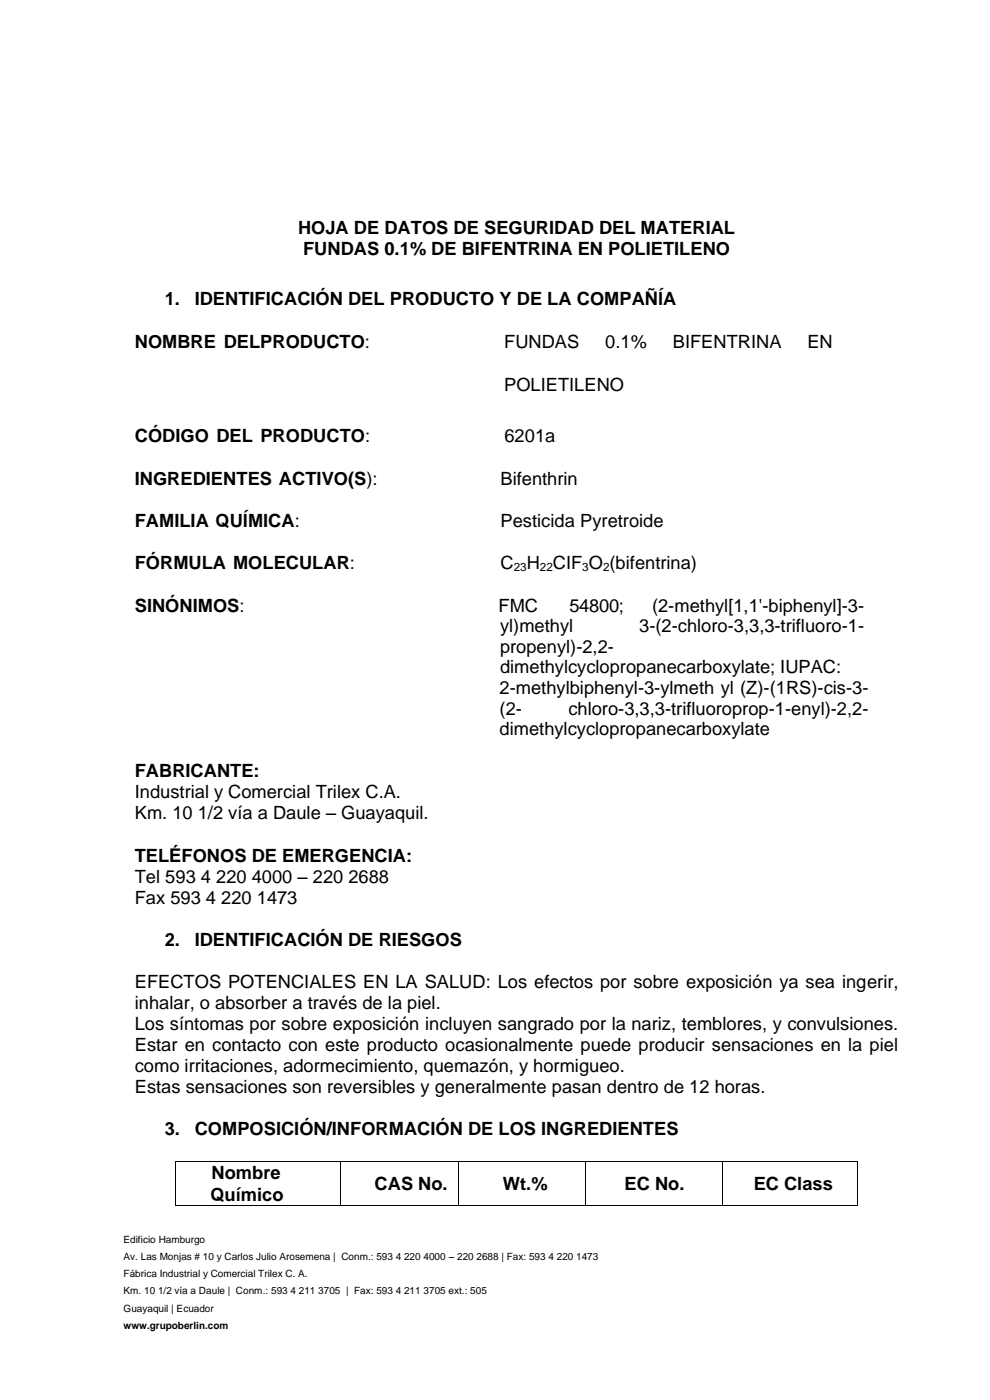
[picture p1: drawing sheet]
<svg xmlns="http://www.w3.org/2000/svg" width="210mm" height="297mm" viewBox="0 0 210 297" stroke-linecap="round" stroke-linejoin="round" font-family="sans-serif">
<defs><g id="words">
<g font-size="3.9">
<text x="63.2" y="49.7">HOJA DE DATOS DE SEGURIDAD DEL MATERIAL</text>
<text x="64.3" y="54.1">FUNDAS 0.1% DE BIFENTRINA EN POLIETILENO</text>
<text x="34.9" y="64.7">1.</text>
<text x="41.3" y="64.7">IDENTIFICACIÓN DEL PRODUCTO Y DE LA COMPAÑÍA</text>
<text x="28.6" y="73.8">NOMBRE DELPRODUCTO:</text>
<text x="106.9" y="73.8">FUNDAS</text>
<text x="128.3" y="73.8">0.1%</text>
<text x="142.7" y="73.8">BIFENTRINA</text>
<text x="171.2" y="73.8">EN</text>
<text x="106.9" y="82.9">POLIETILENO</text>
<text x="28.6" y="93.7">CÓDIGO DEL PRODUCTO:</text>
<text x="106.9" y="93.7">6201a</text>
<text x="28.6" y="102.8">INGREDIENTES ACTIVO(S):</text>
<text x="106.1" y="102.8">Bifenthrin</text>
<text x="28.6" y="111.8">FAMILIA QUÍMICA:</text>
<text x="106.1" y="111.8">Pesticida Pyretroide</text>
<text x="28.6" y="120.7">FÓRMULA MOLECULAR:</text>
<text x="106.1" y="120.7">C</text>
<text x="111.7" y="120.7">H</text>
<text x="117.2" y="120.7">CIF O (bifentrina)</text>
<text x="28.6" y="129.7">SINÓNIMOS:</text>
<text x="105.7" y="129.7">FMC</text>
<text x="120.7" y="129.7">54800;</text>
<text x="138.2" y="129.7">(2-methyl[1,1'-biphenyl]-3-</text>
<text x="106" y="134.1">yl)methyl</text>
<text x="135.5" y="134.1">3-(2-chloro-3,3,3-trifluoro-1-</text>
<text x="106" y="138.5">propenyl)-2,2-</text>
<text x="106" y="142.8">dimethylcyclopropanecarboxylate; IUPAC:</text>
<text x="105.9" y="147.3">2-methylbiphenyl-3-ylmeth yl (Z)-(1RS)-cis-3-</text>
<text x="105.9" y="151.7">(2-</text>
<text x="120.5" y="151.7">chloro-3,3,3-trifluoroprop-1-enyl)-2,2-</text>
<text x="105.9" y="156">dimethylcyclopropanecarboxylate</text>
<text x="28.6" y="164.9">FABRICANTE:</text>
<text x="28.6" y="169.4">Industrial y Comercial Trilex C.A.</text>
<text x="28.6" y="173.8">Km. 10 1/2 vía a Daule – Guayaquil.</text>
<text x="28.6" y="182.8">TELÉFONOS DE EMERGENCIA:</text>
<text x="28.6" y="187.2">Tel 593 4 220 4000 – 220 2688</text>
<text x="28.6" y="191.7">Fax 593 4 220 1473</text>
<text x="34.9" y="200.6">2.</text>
<text x="41.3" y="200.6">IDENTIFICACIÓN DE RIESGOS</text>
<text x="28.6" y="209.5">EFECTOS POTENCIALES EN LA SALUD: Los efectos por sobre exposición ya sea ingerir,</text>
<text x="28.6" y="214">inhalar, o absorber a través de la piel.</text>
<text x="28.6" y="218.5">Los síntomas por sobre exposición incluyen sangrado por la nariz, temblores, y convulsiones.</text>
<text x="28.6" y="222.9">Estar en contacto con este producto ocasionalmente puede producir sensaciones en la piel</text>
<text x="28.6" y="227.4">como irritaciones, adormecimiento, quemazón, y hormigueo.</text>
<text x="28.6" y="231.9">Estas sensaciones son reversibles y generalmente pasan dentro de 12 horas.</text>
<text x="34.9" y="240.8">3.</text>
<text x="41.3" y="240.8">COMPOSICIÓN/INFORMACIÓN DE LOS INGREDIENTES</text>
<text x="44.9" y="250.1">Nombre</text>
<text x="44.6" y="254.7">Químico</text>
<text x="79.4" y="252.4">CAS No.</text>
<text x="106.6" y="252.4">Wt.%</text>
<text x="132.4" y="252.4">EC No.</text>
<text x="159.8" y="252.4">EC Class</text>
</g>
<g font-size="2.5">
<text x="108.9" y="121.2">23</text>
<text x="114.5" y="121.2">22</text>
<text x="123.5" y="121.2">3</text>
<text x="127.9" y="121.2">2</text>
</g>
<g font-size="2.1">
<text x="26.2" y="263.7">Edificio Hamburgo</text>
<text x="26.2" y="267.3">Av. Las Monjas # 10 y Carlos Julio Arosemena | Conm.: 593 4 220 4000 – 220 2688 | Fax: 593 4 220 1473</text>
<text x="26.2" y="271">Fábrica Industrial y Comercial Trilex C. A.</text>
<text x="26.2" y="274.6">Km. 10 1/2 vía a Daule | Conm.: 593 4 211 3705 | Fax: 593 4 211 3705 ext.: 505</text>
<text x="26.2" y="278.3">Guayaquil | Ecuador</text>
<text x="26.2" y="281.9">www.grupoberlin.com</text>
</g>
</g></defs>
<g fill="#000">
<path d="M37.2 246.2h.1v.2h-.1z" fill-rule="evenodd"/>
<path d="M37.2 246.2h.1v.2h-.1z" fill-rule="evenodd"/>
<path d="M72.1 246.2h.2v.2h-.2z" fill-rule="evenodd"/>
<path d="M72.1 255.6l.1 .1z" fill-rule="evenodd"/>
<path d="M97.2 246.2h.2v.2h-.2z" fill-rule="evenodd"/>
<path d="M97.2 255.6l.1 .1z" fill-rule="evenodd"/>
<path d="M124 246.2h.2v.2h-.2z" fill-rule="evenodd"/>
<path d="M124 255.6l.1 .1z" fill-rule="evenodd"/>
<path d="M153 246.2h.2v.2h-.2z" fill-rule="evenodd"/>
<path d="M153 255.6l.1 .1z" fill-rule="evenodd"/>
<path d="M181.8 246.2h.1v.2h-.1z" fill-rule="evenodd"/>
<path d="M181.8 246.2h.1v.2h-.1z" fill-rule="evenodd"/>
<path d="M181.8 255.6l.1 .1z" fill-rule="evenodd"/>
</g>
<g fill="none" stroke="#000" stroke-width=".21">
<path d="M37.2 255.7h34.9M37.3 246.4v9.2M37.3 246.3h34.8M72.2 246.4v9.2M72.2 255.7h25M72.3 246.3h24.9M97.2 246.4v9.2M97.3 255.7h26.7M97.4 246.3h26.6M124.1 246.4v9.2M124.1 255.7h28.9M124.2 246.3h28.8"/>
<path d="M153.1 246.4v9.2M153.1 255.7h28.7M153.2 246.3h28.6M181.8 246.4v9.2"/>
</g>
<use href="#words"/>
</svg>
